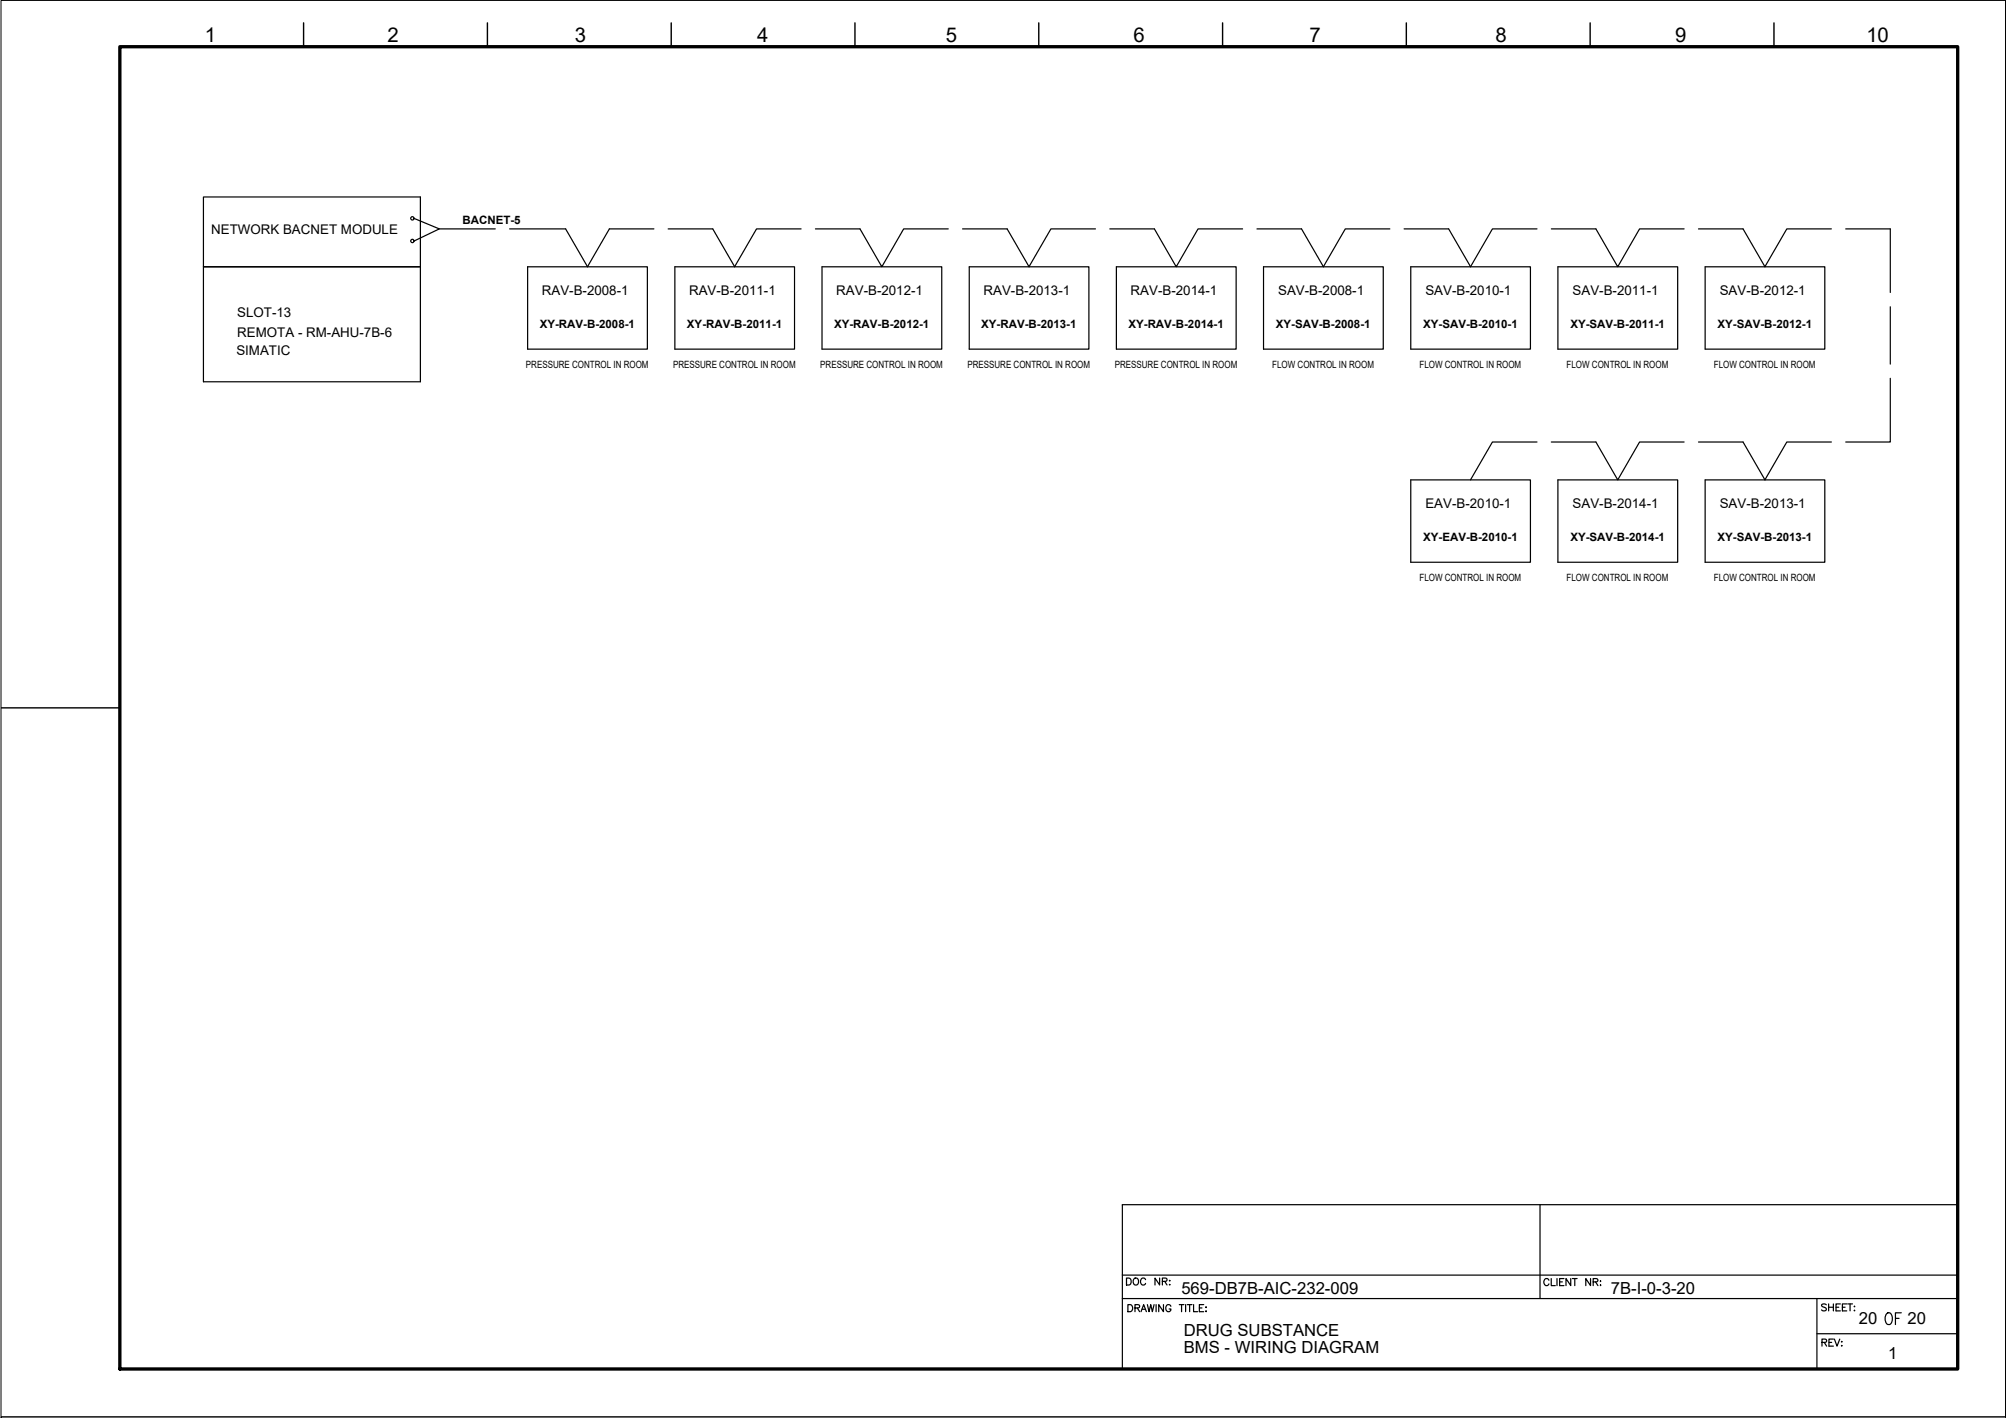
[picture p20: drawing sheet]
<svg xmlns="http://www.w3.org/2000/svg" width="420mm" height="297mm" viewBox="0 0 420 297" stroke-linecap="round" stroke-linejoin="round" font-family="sans-serif">
<defs><g id="words">
<text font-size="5.7" x="394.1" y="278.7">OF</text>
<text font-size="4.4" x="380.6" y="283.3">REV:</text>
<g font-size="4.3">
<text x="42.9" y="8.7">1</text>
<text x="81.2" y="8.7">2</text>
<text x="120.4" y="8.7">3</text>
<text x="158.6" y="8.7">4</text>
<text x="198.1" y="8.7">5</text>
<text x="237.4" y="8.7">6</text>
<text x="274.3" y="8.7">7</text>
<text x="313.2" y="8.7">8</text>
<text x="350.8" y="8.7">9</text>
<text x="390.9" y="8.7">10</text>
</g>
<g font-size="3.5">
<text x="247.4" y="271">569-DB7B-AIC-232-009</text>
<text x="337.4" y="271.1">7B-I-0-3-20</text>
<text x="247.9" y="279.9">DRUG SUBSTANCE</text>
<text x="389.3" y="277.4">20</text>
<text x="399.5" y="277.4">20</text>
<text x="247.9" y="283.4">BMS - WIRING DIAGRAM</text>
<text x="395.5" y="284.8">1</text>
</g>
<g font-size="2.8">
<text x="44.2" y="49.1">NETWORK BACNET MODULE</text>
<text x="113.5" y="61.7">RAV-B-2008-1</text>
<text x="144.3" y="61.7">RAV-B-2011-1</text>
<text x="175.2" y="61.7">RAV-B-2012-1</text>
<text x="206" y="61.7">RAV-B-2013-1</text>
<text x="236.8" y="61.7">RAV-B-2014-1</text>
<text x="267.7" y="61.7">SAV-B-2008-1</text>
<text x="298.6" y="61.7">SAV-B-2010-1</text>
<text x="329.4" y="61.7">SAV-B-2011-1</text>
<text x="360.2" y="61.7">SAV-B-2012-1</text>
<text x="49.7" y="66.4">SLOT-13</text>
<text x="49.7" y="70.5">REMOTA - RM-AHU-7B-6</text>
<text x="49.5" y="74.4">SIMATIC</text>
<text x="298.6" y="106.3">EAV-B-2010-1</text>
<text x="329.4" y="106.3">SAV-B-2014-1</text>
<text x="360.2" y="106.3">SAV-B-2013-1</text>
</g>
<g font-size="2.4">
<text x="96.9" y="46.9">BACNET-5</text>
<text x="113.1" y="68.6">XY-RAV-B-2008-1</text>
<text x="143.9" y="68.6">XY-RAV-B-2011-1</text>
<text x="174.7" y="68.6">XY-RAV-B-2012-1</text>
<text x="205.5" y="68.6">XY-RAV-B-2013-1</text>
<text x="236.4" y="68.6">XY-RAV-B-2014-1</text>
<text x="267.3" y="68.6">XY-SAV-B-2008-1</text>
<text x="298.1" y="68.6">XY-SAV-B-2010-1</text>
<text x="328.9" y="68.6">XY-SAV-B-2011-1</text>
<text x="359.7" y="68.6">XY-SAV-B-2012-1</text>
<text x="298.1" y="113.3">XY-EAV-B-2010-1</text>
<text x="328.9" y="113.3">XY-SAV-B-2014-1</text>
<text x="359.7" y="113.3">XY-SAV-B-2013-1</text>
</g>
<g font-size="2.1">
<text x="110.2" y="77">PRESSURE CONTROL IN ROOM</text>
<text x="141" y="77">PRESSURE CONTROL IN ROOM</text>
<text x="171.8" y="77">PRESSURE CONTROL IN ROOM</text>
<text x="202.6" y="77">PRESSURE CONTROL IN ROOM</text>
<text x="233.5" y="77">PRESSURE CONTROL IN ROOM</text>
<text x="266.5" y="77">FLOW CONTROL IN ROOM</text>
<text x="297.3" y="77">FLOW CONTROL IN ROOM</text>
<text x="328.1" y="77">FLOW CONTROL IN ROOM</text>
<text x="359" y="77">FLOW CONTROL IN ROOM</text>
<text x="297.3" y="121.6">FLOW CONTROL IN ROOM</text>
<text x="328.1" y="121.6">FLOW CONTROL IN ROOM</text>
<text x="359" y="121.6">FLOW CONTROL IN ROOM</text>
</g>
</g></defs>
<!-- layer: G-TTLB-TTLB -->
<path d="M25.1 9.8h384.9v277h-384.9z" fill="none" stroke="#000" stroke-width=".7"/>
<!-- layer: G-TTLB-OTLN -->
<path d="M420.1 .1v296.7h-419.9" fill="none" stroke="#000" stroke-width=".21"/>
<!-- layer: G-TTLB-INDX -->
<path d="M63.6 4.8v5M102.1 4.8v5M140.6 4.8v5M179.1 4.8v5M217.6 4.8v5M256.1 4.8v5M294.6 4.8v5M333.1 4.8v5M371.6 4.8v5M.2 148.3h24.9" fill="none" stroke="#000" stroke-width=".3"/>
<!-- layer: LGSP IA4$0$LG_PLOT -->
<path d="M322.6 252.4v19.6M235.1 267.1h174.9M235.1 272h174.9M380.6 279.4h29.4M380.6 272v14.8M235.1 286.8h174.9" fill="none" stroke="#000" stroke-width=".25"/>
<!-- layer: LG_PLOT -->
<g fill="none" stroke="#000" stroke-width=".25">
<path d="M410 252.4h-174.9v34.4M235.9 267.7h.5a.78 .78 0 0 1 .5 .8 .78 .78 0 0 1-.5 .7h-.5zM236.2 273.3h.5a.8 .8 0 0 1 .6 .7 .8 .8 0 0 1-.6 .8h-.5zM237.6 267.8a.69 .69 0 0 1 .9 .7 .69 .69 0 0 1-.9 .6l-.3-.5v-.3zM237.7 274l.9-.1v-.5l-.9-.1v1.5M238.2 274l.5 .8M239 274.8l.5-1.5 .6 1.5M239.2 274.3h.7M239.9 268.1a.55 .55 0 0 0-.6-.4 .55 .55 0 0 0-.4 .6v.3a.55 .55 0 0 0 .4 .6 .55 .55 0 0 0 .6-.4M240.3 273.3l.4 1.5 .3-1.5 .4 1.5 .3-1.5M242.1 273.3v1.5M242.9 267.7v1.5l-1-1.5v1.5"/>
<path d="M243.5 268.4h.8l.1-.5-.9-.2v1.5M243.7 273.3v1.5l-1-1.5v1.5M243.9 268.4l.5 .8M244.9 268.3h.2zM244.9 269.1h.2zM245.2 273.6a.54 .54 0 0 0-.6-.3 .54 .54 0 0 0-.4 .6 .61 .61 0 0 0 .2 .7 .61 .61 0 0 0 .8 0v-.4h-.3M247 273.3h1M247.5 273.3v1.5M248.3 273.3v1.5M248.7 273.3h1M249.2 273.3v1.5M250 273.3v1.5h.8"/>
<path d="M251.2 274h.6M252.1 273.3h-.9v1.5h.9M252.5 274.7h.2zM252.6 273.8v.1zM324.4 268.2a.54 .54 0 0 0-.6-.4 .54 .54 0 0 0-.4 .6v.3a.54 .54 0 0 0 .4 .6 .54 .54 0 0 0 .6-.3M324.9 267.8v1.5h.9M326.1 267.8v1.5M326.7 268.5h.5M327.6 267.8h-.9v1.5h.9M329 267.8v1.5l-1-1.5v1.5M329.3 267.8h1M329.8 267.8v1.5"/>
<path d="M333.1 267.8v1.5l-1-1.5v1.5M333.7 268.5h.8l.2-.4-.4-.3h-.6v1.5M334.2 268.5l.5 .8M335.2 269.2h.1zM335.2 268.3v.2zM382.5 273.3l-.3-.2-.7 .2 .2 .4 .8 .4v.3l-.3 .2-.7-.2M383 273.1v1.5M383 273.8h1M384 273.1v1.5M384.6 273.8h.5M385.5 273.1h-.9v1.5h.9M385.9 273.8h.6"/>
<path d="M386.8 273.1h-.9v1.5h.9M387 273.1h1M387.5 273.1v1.5M388.3 273.7h.2zM388.3 274.5h.2z"/>
</g>
<!-- layer: I_DATA -->
<g fill="none" stroke="#000" stroke-width=".25">
<path d="M42.6 41.3h45.5v38.7h-45.5zM42.6 55.9h45.5M110.5 55.9h25.1v17.2h-25.1zM141.4 55.9h25v17.2h-25zM172.2 55.9h25.1v17.2h-25.1zM203 55.9h25.1v17.2h-25.1zM233.8 55.9h25.1v17.2h-25.1zM264.6 55.9h25.1v17.2h-25.1zM295.5 55.9h25v17.2h-25zM326.3 55.9h25.1v17.2h-25.1zM357.1 55.9h25.1v17.2h-25.1zM295.5 100.5h25v17.3h-25z"/>
<path d="M326.3 100.5h25.1v17.3h-25.1zM357.1 100.5h25.1v17.3h-25.1z"/>
<circle cx="86.4" cy="50.5" r=".35"/>
<circle cx="86.4" cy="45.7" r=".35"/>
</g>
<!-- layer: I_TABS -->
<g fill="none" stroke="#000" stroke-width=".25">
<path d="M86.7 45.7l5.3 2.2-5.3 2.6M92 47.9h11.7M106.7 47.9h11.8l4.6 8 4.5-8h9.4M140 47.9h9.3l4.6 8M167.8 47.9h-9.3l-4.6 8M170.8 47.9h9.3l4.6 8 4.6-8h9.3M201.6 47.9h9.3l4.6 8 4.6-8h9.3M232.5 47.9h9.3l4.6 8 4.5-8h9.4M263.3 47.9h9.3l4.6 8M291.1 47.9h-9.3l-4.6 8M294.1 47.9h9.3l4.6 8 4.6-8h9.3M324.9 47.9h9.4l4.5 8 4.6-8h9.3"/>
<path d="M355.7 47.9h9.4l4.6 8 4.5-8h9.4M386.6 47.9h9.3v13.4M395.9 79.3v13.3h-9.3M395.9 64.3v12M321.9 92.6h-9.3l-4.6 7.9M324.9 92.6h9.4l4.5 7.9 4.6-7.9h9.3M355.7 92.6h9.4l4.6 7.9 4.5-7.9h9.4"/>
</g>
<!-- layer: 0 -->
<path d="M.2 .1h419.9v296.9h-419.9z" fill="none" stroke="#000" stroke-width=".21"/>
<use href="#words"/>
</svg>
